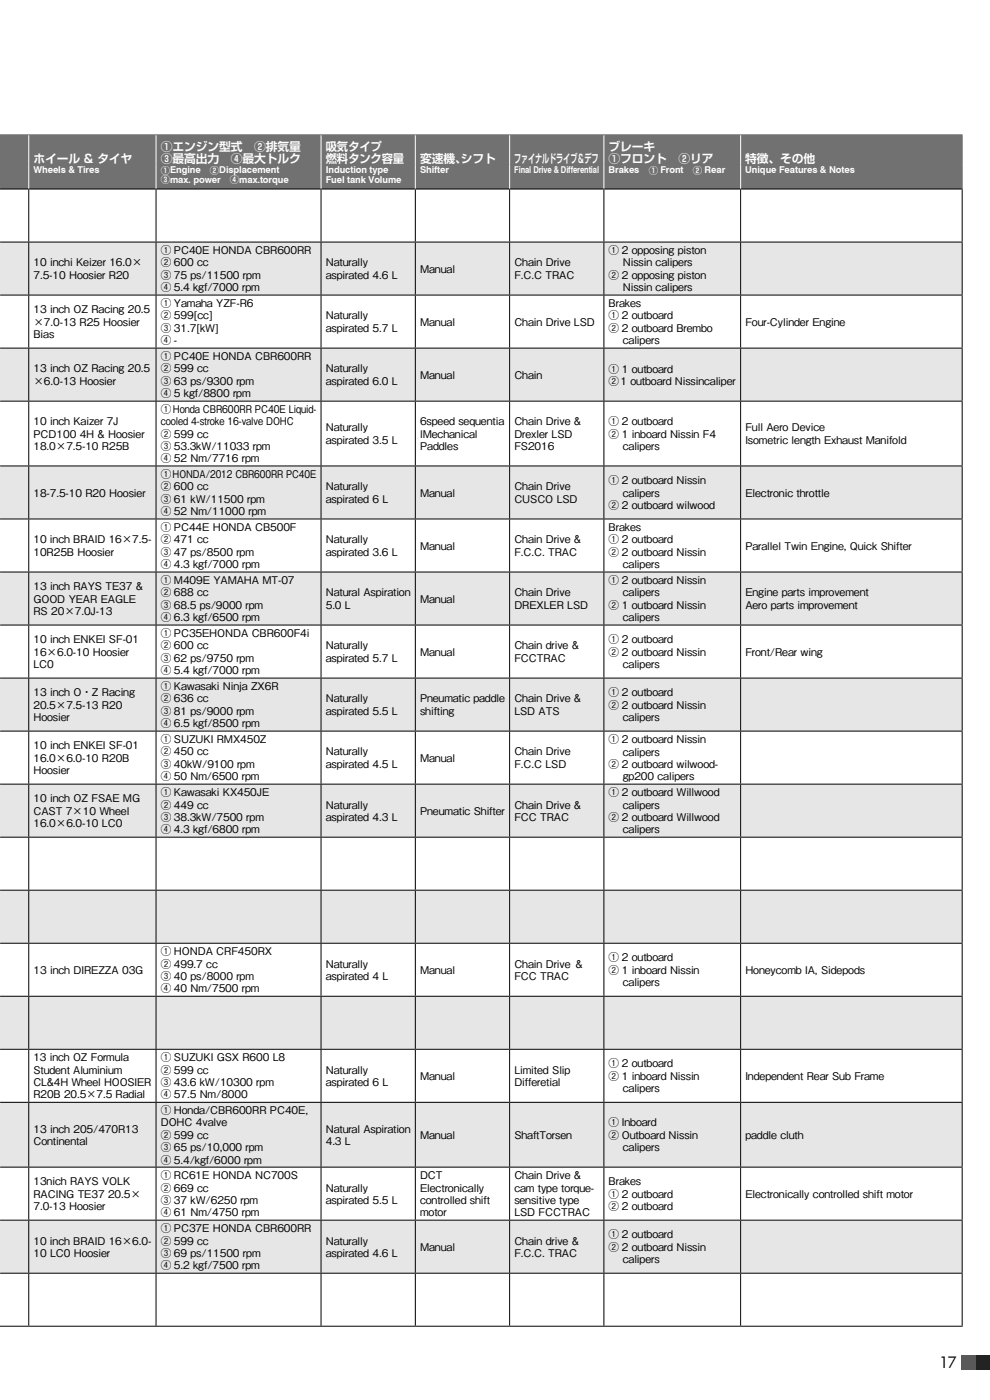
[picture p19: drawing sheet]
<svg xmlns="http://www.w3.org/2000/svg" width="210mm" height="297mm" viewBox="0 0 210 297" stroke-linecap="round" stroke-linejoin="round" font-family="sans-serif">
<defs><g id="words">
<text font-size="3.3" x="199.2" y="290.2">17</text>
<g font-size="2.5" fill="#fff">
<text x="7.1" y="34.6">ﾎｲーﾙ &amp; タｲヤ</text>
<text x="34.1" y="32.1">①エンジン型式　②排気量</text>
<text x="34.1" y="34.6">③最高出力　④最大ﾄﾙｸ</text>
<text x="69.1" y="32.1">吸気タｲプ</text>
<text x="69.1" y="34.6">燃料タンｸ容量</text>
<text x="89.1" y="34.6">変速機、</text>
<text x="97.7" y="34.6">シフﾄ</text>
<text x="109.1" y="34.6">フｧｲﾅﾙドラｲブ&amp;デフ</text>
<text x="129.1" y="32.1">ブレーキ</text>
<text x="129.1" y="34.6">①フﾛンﾄ　②ﾘｱ</text>
<text x="158.1" y="34.6">特徴、その他</text>
</g>
<g font-size="2.3">
<text x="34.1" y="53.9">① PC40E HONDA CBR600RR</text>
<text x="129.1" y="53.9">① 2 opposing piston</text>
<text x="7.1" y="56.5">10 inchi Keizer 16.0×</text>
<text x="7.1" y="59.1">7.5-10 Hoosier R20</text>
<text x="34.1" y="56.5">② 600 cc</text>
<text x="34.1" y="59.1">③ 75 ps/11500 rpm</text>
<text x="69.1" y="56.5">Naturally</text>
<text x="69.1" y="59.1">aspirated 4.6 L</text>
<text x="89.1" y="57.8">Manual</text>
<text x="109.1" y="56.5">Chain Drive</text>
<text x="109.1" y="59.2">F.C.C TRAC</text>
<text x="129.1" y="59.2">② 2 opposing piston</text>
<text x="132.1" y="56.5">Nissin calipers</text>
<text x="34.1" y="61.8">④ 5.4 kgf/7000 rpm</text>
<text x="34.1" y="65.1">① Yamaha YZF-R6</text>
<text x="129.1" y="65.1">Brakes</text>
<text x="132.1" y="61.8">Nissin calipers</text>
<text x="7.1" y="66.5">13 inch OZ Racing 20.5</text>
<text x="7.1" y="69.1">×7.0-13 R25 Hoosier</text>
<text x="7.1" y="71.7">Bias</text>
<text x="34.1" y="67.8">② 599[cc]</text>
<text x="34.1" y="70.4">③ 31.7[kW]</text>
<text x="69.1" y="67.8">Naturally</text>
<text x="69.1" y="70.4">aspirated 5.7 L</text>
<text x="89.1" y="69.1">Manual</text>
<text x="109.1" y="69.1">Chain Drive LSD</text>
<text x="129.1" y="67.8">① 2 outboard</text>
<text x="129.1" y="70.4">② 2 outboard Brembo</text>
<text x="158.1" y="69.1">Four-Cylinder Engine</text>
<text x="34.1" y="73">④ -</text>
<text x="34.1" y="76.4">① PC40E HONDA CBR600RR</text>
<text x="132.1" y="73">calipers</text>
<text x="7.1" y="79">13 inch OZ Racing 20.5</text>
<text x="7.1" y="81.6">×6.0-13 Hoosier</text>
<text x="34.1" y="79">② 599 cc</text>
<text x="34.1" y="81.6">③ 63 ps/9300 rpm</text>
<text x="69.1" y="79">Naturally</text>
<text x="69.1" y="81.6">aspirated 6.0 L</text>
<text x="89.1" y="80.3">Manual</text>
<text x="109.1" y="80.3">Chain</text>
<text x="129.1" y="79">① 1 outboard</text>
<text x="129.1" y="81.7">②1 outboard Nissincaliper</text>
<text x="34.1" y="84.3">④ 5 kgf/8800 rpm</text>
<text x="34.1" y="87.6">①Honda CBR600RR PC40E Liquid-</text>
<text x="7.1" y="90.2">10 inch Kaizer 7J</text>
<text x="7.1" y="92.8">PCD100 4H &amp; Hoosier</text>
<text x="7.1" y="95.5">18.0×7.5-10 R25B</text>
<text x="34.1" y="92.8">② 599 cc</text>
<text x="34.1" y="95.5">③ 53.3kW/11033 rpm</text>
<text x="34.1" y="90.2">cooled 4-stroke 16-valve DOHC</text>
<text x="69.1" y="91.5">Naturally</text>
<text x="69.1" y="94.1">aspirated 3.5 L</text>
<text x="89.1" y="90.2">6speed sequentia</text>
<text x="89.1" y="92.8">lMechanical</text>
<text x="89.1" y="95.5">Paddles</text>
<text x="109.1" y="90.2">Chain Drive &amp;</text>
<text x="109.1" y="92.8">Drexler LSD</text>
<text x="109.1" y="95.5">FS2016</text>
<text x="129.1" y="90.2">① 2 outboard</text>
<text x="129.1" y="92.8">② 1 inboard Nissin F4</text>
<text x="132.1" y="95.5">calipers</text>
<text x="158.1" y="91.5">Full Aero Device</text>
<text x="158.1" y="94.2">Isometric length Exhaust Manifold</text>
<text x="34.1" y="98.1">④ 52 Nm/7716 rpm</text>
<text x="34.1" y="101.4">①HONDA/2012 CBR600RR PC40E</text>
<text x="7.1" y="105.3">18-7.5-10 R20 Hoosier</text>
<text x="34.1" y="104">② 600 cc</text>
<text x="34.1" y="106.6">③ 61 kW/11500 rpm</text>
<text x="69.1" y="104">Naturally</text>
<text x="69.1" y="106.6">aspirated 6 L</text>
<text x="89.1" y="105.3">Manual</text>
<text x="109.1" y="104">Chain Drive</text>
<text x="109.1" y="106.6">CUSCO LSD</text>
<text x="129.1" y="102.7">① 2 outboard Nissin</text>
<text x="129.1" y="108">② 2 outboard wilwood</text>
<text x="132.1" y="105.3">calipers</text>
<text x="158.1" y="105.3">Electronic throttle</text>
<text x="34.1" y="109.3">④ 52 Nm/11000 rpm</text>
<text x="34.1" y="112.6">① PC44E HONDA CB500F</text>
<text x="129.1" y="112.7">Brakes</text>
<text x="7.1" y="115.3">10 inch BRAID 16×7.5-</text>
<text x="7.1" y="117.9">10R25B Hoosier</text>
<text x="34.1" y="115.3">② 471 cc</text>
<text x="34.1" y="117.9">③ 47 ps/8500 rpm</text>
<text x="69.1" y="115.3">Naturally</text>
<text x="69.1" y="117.9">aspirated 3.6 L</text>
<text x="89.1" y="116.6">Manual</text>
<text x="109.1" y="115.3">Chain Drive &amp;</text>
<text x="109.1" y="117.9">F.C.C. TRAC</text>
<text x="129.1" y="115.3">① 2 outboard</text>
<text x="129.1" y="117.9">② 2 outboard Nissin</text>
<text x="158.1" y="116.6">Parallel Twin Engine, Quick Shifter</text>
<text x="7.1" y="125.2">13 inch RAYS TE37 &amp;</text>
<text x="34.1" y="120.5">④ 4.3 kgf/7000 rpm</text>
<text x="34.1" y="123.9">① M409E YAMAHA MT-07</text>
<text x="129.1" y="123.9">① 2 outboard Nissin</text>
<text x="132.1" y="120.5">calipers</text>
<text x="7.1" y="127.8">GOOD YEAR EAGLE</text>
<text x="7.1" y="130.5">RS 20×7.0J-13</text>
<text x="34.1" y="126.5">② 688 cc</text>
<text x="34.1" y="129.1">③ 68.5 ps/9000 rpm</text>
<text x="34.1" y="131.8">④ 6.3 kgf/6500 rpm</text>
<text x="69.1" y="126.5">Natural Aspiration</text>
<text x="69.1" y="129.1">5.0 L</text>
<text x="89.1" y="127.8">Manual</text>
<text x="109.1" y="126.5">Chain Drive</text>
<text x="109.1" y="129.1">DREXLER LSD</text>
<text x="129.1" y="129.2">② 1 outboard Nissin</text>
<text x="132.1" y="126.5">calipers</text>
<text x="132.1" y="131.8">calipers</text>
<text x="158.1" y="126.5">Engine parts improvement</text>
<text x="158.1" y="129.2">Aero parts improvement</text>
<text x="7.1" y="136.5">10 inch ENKEI SF-01</text>
<text x="34.1" y="135.1">① PC35EHONDA CBR600F4i</text>
<text x="34.1" y="137.8">② 600 cc</text>
<text x="69.1" y="137.8">Naturally</text>
<text x="109.1" y="137.8">Chain drive &amp;</text>
<text x="129.1" y="136.5">① 2 outboard</text>
<text x="7.1" y="139.1">16×6.0-10 Hoosier</text>
<text x="7.1" y="141.7">LC0</text>
<text x="34.1" y="140.4">③ 62 ps/9750 rpm</text>
<text x="34.1" y="143">④ 5.4 kgf/7000 rpm</text>
<text x="69.1" y="140.4">aspirated 5.7 L</text>
<text x="89.1" y="139.1">Manual</text>
<text x="109.1" y="140.4">FCCTRAC</text>
<text x="129.1" y="139.1">② 2 outboard Nissin</text>
<text x="132.1" y="141.7">calipers</text>
<text x="158.1" y="139.1">Front/Rear wing</text>
<text x="7.1" y="147.7">13 inch O・Z Racing</text>
<text x="34.1" y="146.4">① Kawasaki Ninja ZX6R</text>
<text x="34.1" y="149">② 636 cc</text>
<text x="69.1" y="149">Naturally</text>
<text x="89.1" y="149">Pneumatic paddle</text>
<text x="109.1" y="149">Chain Drive &amp;</text>
<text x="129.1" y="147.7">① 2 outboard</text>
<text x="7.1" y="150.3">20.5×7.5-13 R20</text>
<text x="7.1" y="153">Hoosier</text>
<text x="34.1" y="151.6">③ 81 ps/9000 rpm</text>
<text x="34.1" y="154.3">④ 6.5 kgf/8500 rpm</text>
<text x="69.1" y="151.6">aspirated 5.5 L</text>
<text x="89.1" y="151.6">shifting</text>
<text x="109.1" y="151.6">LSD ATS</text>
<text x="129.1" y="150.3">② 2 outboard Nissin</text>
<text x="132.1" y="153">calipers</text>
<text x="7.1" y="159">10 inch ENKEI SF-01</text>
<text x="7.1" y="161.6">16.0×6.0-10 R20B</text>
<text x="34.1" y="157.6">① SUZUKI RMX450Z</text>
<text x="34.1" y="160.3">② 450 cc</text>
<text x="69.1" y="160.3">Naturally</text>
<text x="89.1" y="161.6">Manual</text>
<text x="109.1" y="160.3">Chain Drive</text>
<text x="129.1" y="157.7">① 2 outboard Nissin</text>
<text x="132.1" y="160.3">calipers</text>
<text x="7.1" y="164.2">Hoosier</text>
<text x="34.1" y="162.9">③ 40kW/9100 rpm</text>
<text x="34.1" y="165.5">④ 50 Nm/6500 rpm</text>
<text x="69.1" y="162.9">aspirated 4.5 L</text>
<text x="109.1" y="162.9">F.C.C LSD</text>
<text x="129.1" y="162.9">② 2 outboard wilwood-</text>
<text x="132.1" y="165.5">gp200 calipers</text>
<text x="7.1" y="170.2">10 inch OZ FSAE MG</text>
<text x="7.1" y="172.8">CAST 7×10 Wheel</text>
<text x="34.1" y="168.9">① Kawasaki KX450JE</text>
<text x="34.1" y="171.5">② 449 cc</text>
<text x="69.1" y="171.5">Naturally</text>
<text x="89.1" y="172.8">Pneumatic Shifter</text>
<text x="109.1" y="171.5">Chain Drive &amp;</text>
<text x="129.1" y="168.9">① 2 outboard Willwood</text>
<text x="132.1" y="171.5">calipers</text>
<text x="7.1" y="175.5">16.0×6.0-10 LC0</text>
<text x="34.1" y="174.1">③ 38.3kW/7500 rpm</text>
<text x="34.1" y="176.8">④ 4.3 kgf/6800 rpm</text>
<text x="69.1" y="174.1">aspirated 4.3 L</text>
<text x="109.1" y="174.1">FCC TRAC</text>
<text x="129.1" y="174.2">② 2 outboard Willwood</text>
<text x="132.1" y="176.8">calipers</text>
<text x="34.1" y="202.6">① HONDA CRF450RX</text>
<text x="129.1" y="204">① 2 outboard</text>
<text x="7.1" y="206.6">13 inch DIREZZA 03G</text>
<text x="34.1" y="205.3">② 499.7 cc</text>
<text x="34.1" y="207.9">③ 40 ps/8000 rpm</text>
<text x="69.1" y="205.3">Naturally</text>
<text x="69.1" y="207.9">aspirated 4 L</text>
<text x="89.1" y="206.6">Manual</text>
<text x="109.1" y="205.3">Chain Drive ＆</text>
<text x="109.1" y="207.9">FCC TRAC</text>
<text x="129.1" y="206.6">② 1 inboard Nissin</text>
<text x="132.1" y="209.2">calipers</text>
<text x="158.1" y="206.6">Honeycomb IA, Sidepods</text>
<text x="34.1" y="210.5">④ 40 Nm/7500 rpm</text>
<text x="7.1" y="225.1">13 inch OZ Formula</text>
<text x="7.1" y="227.8">Student Aluminium</text>
<text x="34.1" y="225.1">① SUZUKI GSX R600 L8</text>
<text x="34.1" y="227.8">② 599 cc</text>
<text x="69.1" y="227.8">Naturally</text>
<text x="109.1" y="227.8">Limited Slip</text>
<text x="129.1" y="226.5">① 2 outboard</text>
<text x="7.1" y="230.4">CL&amp;4H Wheel HOOSIER</text>
<text x="7.1" y="233">R20B 20.5×7.5 Radial</text>
<text x="34.1" y="230.4">③ 43.6 kW/10300 rpm</text>
<text x="34.1" y="233">④ 57.5 Nm/8000</text>
<text x="69.1" y="230.4">aspirated 6 L</text>
<text x="89.1" y="229.1">Manual</text>
<text x="109.1" y="230.4">Differetial</text>
<text x="129.1" y="229.1">② 1 inboard Nissin</text>
<text x="132.1" y="231.7">calipers</text>
<text x="158.1" y="229.1">Independent Rear Sub Frame</text>
<text x="34.1" y="236.3">① Honda/CBR600RR PC40E,</text>
<text x="34.1" y="239">DOHC 4valve</text>
<text x="129.1" y="239">① Inboard</text>
<text x="7.1" y="240.3">13 inch 205/470R13</text>
<text x="7.1" y="242.9">Continental</text>
<text x="34.1" y="241.6">② 599 cc</text>
<text x="34.1" y="244.2">③ 65 ps/10,000 rpm</text>
<text x="69.1" y="240.3">Natural Aspiration</text>
<text x="69.1" y="242.9">4.3 L</text>
<text x="89.1" y="241.6">Manual</text>
<text x="109.1" y="241.6">ShaftTorsen</text>
<text x="129.1" y="241.6">② Outboard Nissin</text>
<text x="132.1" y="244.2">calipers</text>
<text x="158.1" y="241.6">paddle cluth</text>
<text x="7.1" y="251.5">13nich RAYS VOLK</text>
<text x="34.1" y="246.8">④ 5.4/kgf/6000 rpm</text>
<text x="34.1" y="250.1">① RC61E HONDA NC700S</text>
<text x="89.1" y="250.1">DCT</text>
<text x="109.1" y="250.2">Chain Drive &amp;</text>
<text x="129.1" y="251.5">Brakes</text>
<text x="7.1" y="254.1">RACING TE37 20.5×</text>
<text x="7.1" y="256.7">7.0-13 Hoosier</text>
<text x="34.1" y="252.8">② 669 cc</text>
<text x="34.1" y="255.4">③ 37 kW/6250 rpm</text>
<text x="69.1" y="252.8">Naturally</text>
<text x="69.1" y="255.4">aspirated 5.5 L</text>
<text x="89.1" y="252.8">Electronically</text>
<text x="89.1" y="255.4">controlled shift</text>
<text x="109.1" y="252.8">cam type torque-</text>
<text x="109.1" y="255.4">sensitive type</text>
<text x="129.1" y="254.1">① 2 outboard</text>
<text x="129.1" y="256.7">② 2 outboard</text>
<text x="158.1" y="254.1">Electronically controlled shift motor</text>
<text x="34.1" y="258">④ 61 Nm/4750 rpm</text>
<text x="34.1" y="261.4">① PC37E HONDA CBR600RR</text>
<text x="89.1" y="258">motor</text>
<text x="109.1" y="258">LSD FCCTRAC</text>
<text x="129.1" y="262.7">① 2 outboard</text>
<text x="7.1" y="264">10 inch BRAID 16×6.0-</text>
<text x="7.1" y="266.6">10 LC0 Hoosier</text>
<text x="34.1" y="264">② 599 cc</text>
<text x="34.1" y="266.6">③ 69 ps/11500 rpm</text>
<text x="34.1" y="269.3">④ 5.2 kgf/7500 rpm</text>
<text x="69.1" y="264">Naturally</text>
<text x="69.1" y="266.6">aspirated 4.6 L</text>
<text x="89.1" y="265.3">Manual</text>
<text x="109.1" y="264">Chain drive &amp;</text>
<text x="109.1" y="266.7">F.C.C. TRAC</text>
<text x="129.1" y="265.3">② 2 outboard Nissin</text>
<text x="132.1" y="268">calipers</text>
</g>
<g font-size="2" fill="#fff">
<text x="7.1" y="36.8">Wheels &amp; Tires</text>
<text x="34.1" y="36.8">①Engine</text>
<text x="34.1" y="38.8">③max. power</text>
<text x="44.5" y="36.8">②Displacement</text>
<text x="48.8" y="38.8">④max.torque</text>
<text x="69.1" y="36.8">Induction type</text>
<text x="69.1" y="38.8">Fuel tank Volume</text>
<text x="89.1" y="36.8">Shifter</text>
<text x="109.1" y="36.8">Final Drive &amp; Differential</text>
<text x="129.1" y="36.8">Brakes</text>
<text x="137.6" y="36.8">① Front　② Rear</text>
<text x="158.1" y="36.8">Unique Features &amp; Notes</text>
</g>
</g></defs>
<path d="M204 287.5h6v3h-6z" fill="#000"/>
<path d="M204 287.5h3v3h-3z" fill="#5a5757"/>
<path d="M0 28.6h204.1v11.5h-47v-5.1v5.1h-29v-5.1v5.1h-20v-5.1v5.1h-20v-5.1v5.1h-20v-5.1v5.1h-35v-5.1v5.1h-27v-5.1v5.1h-6.1z" fill="#727171"/>
<path d="M68.1 51.4v11.2h136v-11.2zM0 51.4v11.2h68.1v-11.2zM68.1 73.9v11.2h136v-11.2zM0 73.9v11.2h68.1v-11.2zM68.1 98.9v11.2h136v-11.2zM0 98.9v11.2h68.1v-11.2zM68.1 121.3v11.3h136v-11.3zM0 121.3v11.3h68.1v-11.3zM68.1 143.8v11.3h136v-11.3zM0 143.8v11.3h68.1v-11.3zM68.1 166.4v11.2h136v-11.2zM0 166.4v11.2h68.1v-11.2zM68.1 188.9v11.2h136v-11.2zM0 188.9v11.2h68.1v-11.2zM68.1 211.4v11.2h136v-11.2zM0 211.4v11.2h68.1v-11.2zM68.1 233.9v13.7h136v-13.7zM0 233.9v13.7h68.1v-13.7zM68.1 258.9v11.2h136v-11.2zM0 258.9v11.2h68.1v-11.2z" fill="#e6e6e7"/>
<g fill="none" stroke="#000" stroke-width=".21">
<path d="M0 51.4h204.2M0 40.1h204.2M6.1 40.2v11.1M6.1 51.5v11M33.1 40.2v11.1M33.1 51.5v11M68.1 40.2v11.1M68.1 51.5v11M88.1 40.2v11.1M88.1 51.5v11M108.1 40.2v11.1M108.1 51.5v11"/>
<path d="M128.1 40.2v11.1M128.1 51.5v11M157.1 40.2v11.1M157.1 51.5v11M204.1 40.2v11.1M204.1 51.5v11M0 62.6h204.2M0 73.9h204.2M6.1 62.7v11.1M6.1 74v11M33.1 62.7v11.1M33.1 74v11"/>
<path d="M68.1 62.7v11.1M68.1 74v11M88.1 62.7v11.1M88.1 74v11M108.1 62.7v11.1M108.1 74v11M128.1 62.7v11.1M128.1 74v11M157.1 62.7v11.1M157.1 74v11M204.1 62.7v11.1M204.1 74v11"/>
<path d="M0 85.1h204.2M0 98.9h204.2M6.1 85.2v13.6M6.1 99v11M33.1 85.2v13.6M33.1 99v11M68.1 85.2v13.6M68.1 99v11M88.1 85.2v13.6M88.1 99v11M108.1 85.2v13.6M108.1 99v11"/>
<path d="M128.1 85.2v13.6M128.1 99v11M157.1 85.2v13.6M157.1 99v11M204.1 85.2v13.6M204.1 99v11M0 110.1h204.2M6.1 110.2v11.1M33.1 110.2v11.1M68.1 110.2v11.1M88.1 110.2v11.1M108.1 110.2v11.1"/>
<path d="M128.1 110.2v11.1M157.1 110.2v11.1M204.1 110.2v11.1M0 121.4h204.2M0 132.6h204.2M6.1 121.5v11M6.1 132.7v11.1M33.1 121.5v11M33.1 132.7v11.1M68.1 121.5v11M68.1 132.7v11.1M88.1 121.5v11"/>
<path d="M88.1 132.7v11.1M108.1 121.5v11M108.1 132.7v11.1M128.1 121.5v11M128.1 132.7v11.1M157.1 121.5v11M157.1 132.7v11.1M204.1 121.5v11M204.1 132.7v11.1M0 143.9h204.2M0 155.1h204.2M6.1 144v11"/>
<path d="M6.1 155.2v11.1M33.1 144v11M33.1 155.2v11.1M68.1 144v11M68.1 155.2v11.1M88.1 144v11M88.1 155.2v11.1M108.1 144v11M108.1 155.2v11.1M128.1 144v11M128.1 155.2v11.1M157.1 144v11"/>
<path d="M157.1 155.2v11.1M204.1 144v11M204.1 155.2v11.1M0 166.4h204.2M0 177.6h204.2M6.1 166.5v11M6.1 177.7v11.1M33.1 166.5v11M33.1 177.7v11.1M68.1 166.5v11M68.1 177.7v11.1M88.1 166.5v11"/>
<path d="M88.1 177.7v11.1M108.1 166.5v11M108.1 177.7v11.1M128.1 166.5v11M128.1 177.7v11.1M157.1 166.5v11M157.1 177.7v11.1M204.1 166.5v11M204.1 177.7v11.1M0 188.9h204.2M6.1 189v11M33.1 189v11"/>
<path d="M68.1 189v11M88.1 189v11M108.1 189v11M128.1 189v11M157.1 189v11M204.1 189v11M0 200.1h204.2M0 211.4h204.2M6.1 200.2v11.1M6.1 211.5v11M33.1 200.2v11.1M33.1 211.5v11"/>
<path d="M68.1 200.2v11.1M68.1 211.5v11M88.1 200.2v11.1M88.1 211.5v11M108.1 200.2v11.1M108.1 211.5v11M128.1 200.2v11.1M128.1 211.5v11M157.1 200.2v11.1M157.1 211.5v11M204.1 200.2v11.1M204.1 211.5v11"/>
<path d="M0 222.6h204.2M0 233.9h204.2M6.1 222.7v11.1M6.1 234v13.5M33.1 222.7v11.1M33.1 234v13.5M68.1 222.7v11.1M68.1 234v13.5M88.1 222.7v11.1M88.1 234v13.5M108.1 222.7v11.1M108.1 234v13.5"/>
<path d="M128.1 222.7v11.1M128.1 234v13.5M157.1 222.7v11.1M157.1 234v13.5M204.1 222.7v11.1M204.1 234v13.5M0 247.6h204.2M0 258.9h204.2M6.1 247.7v11.1M6.1 259v11M33.1 247.7v11.1M33.1 259v11"/>
<path d="M68.1 247.7v11.1M68.1 259v11M88.1 247.7v11.1M88.1 259v11M108.1 247.7v11.1M108.1 259v11M128.1 247.7v11.1M128.1 259v11M157.1 247.7v11.1M157.1 259v11M204.1 247.7v11.1M204.1 259v11"/>
<path d="M0 270.1h204.2M6.1 270.2v11.1M33.1 270.2v11.1M68.1 270.2v11.1M88.1 270.2v11.1M108.1 270.2v11.1M128.1 270.2v11.1M157.1 270.2v11.1M204.1 270.2v11.1M0 281.4h204.2"/>
</g>
<path d="M0 28.6h204.2M0 35h6M0 28.6v11.5M6.2 35h26.8M33.2 35h34.8M68.2 35h19.8M88.2 35h19.8M108.2 35h19.8M128.2 35h28.8M157.2 35h47M204.1 28.7v6.2M204.1 35.1v4.9" fill="none" stroke="#727171" stroke-width=".21"/>
<path d="M6.1 28.7v11.3M33.1 28.7v11.3M68.1 28.7v11.3M88.1 28.7v11.3M108.1 28.7v11.3M128.1 28.7v11.3M157.1 28.7v11.3" fill="none" stroke="#fff" stroke-width=".21"/>
<path d="M0 51.4v11.2zM0 73.9v11.2zM0 98.9v11.2zM0 121.3v11.3zM0 143.8v11.3zM0 166.4v11.2zM0 188.9v11.2zM0 211.4v11.2zM0 233.9v13.7zM0 258.9v11.2z" fill="#e6e6e7"/>
<g fill="none" stroke="#000" stroke-width=".21">
<path d="M0 51.4h.1M0 40.1h.1M0 62.6h.1M0 73.9h.1M0 85.1h.1M0 98.9h.1M0 110.1h.1M0 121.4h.1M0 132.6h.1M0 143.9h.1M0 155.1h.1M0 166.4h.1"/>
<path d="M0 177.6h.1M0 188.9h.1M0 200.1h.1M0 211.4h.1M0 222.6h.1M0 233.9h.1M0 247.6h.1M0 258.9h.1M0 270.1h.1M0 281.4h.1"/>
</g>
<path d="M0 28.6h.1M0 35h.1" fill="none" stroke="#727171" stroke-width=".21"/>
<use href="#words"/>
</svg>
